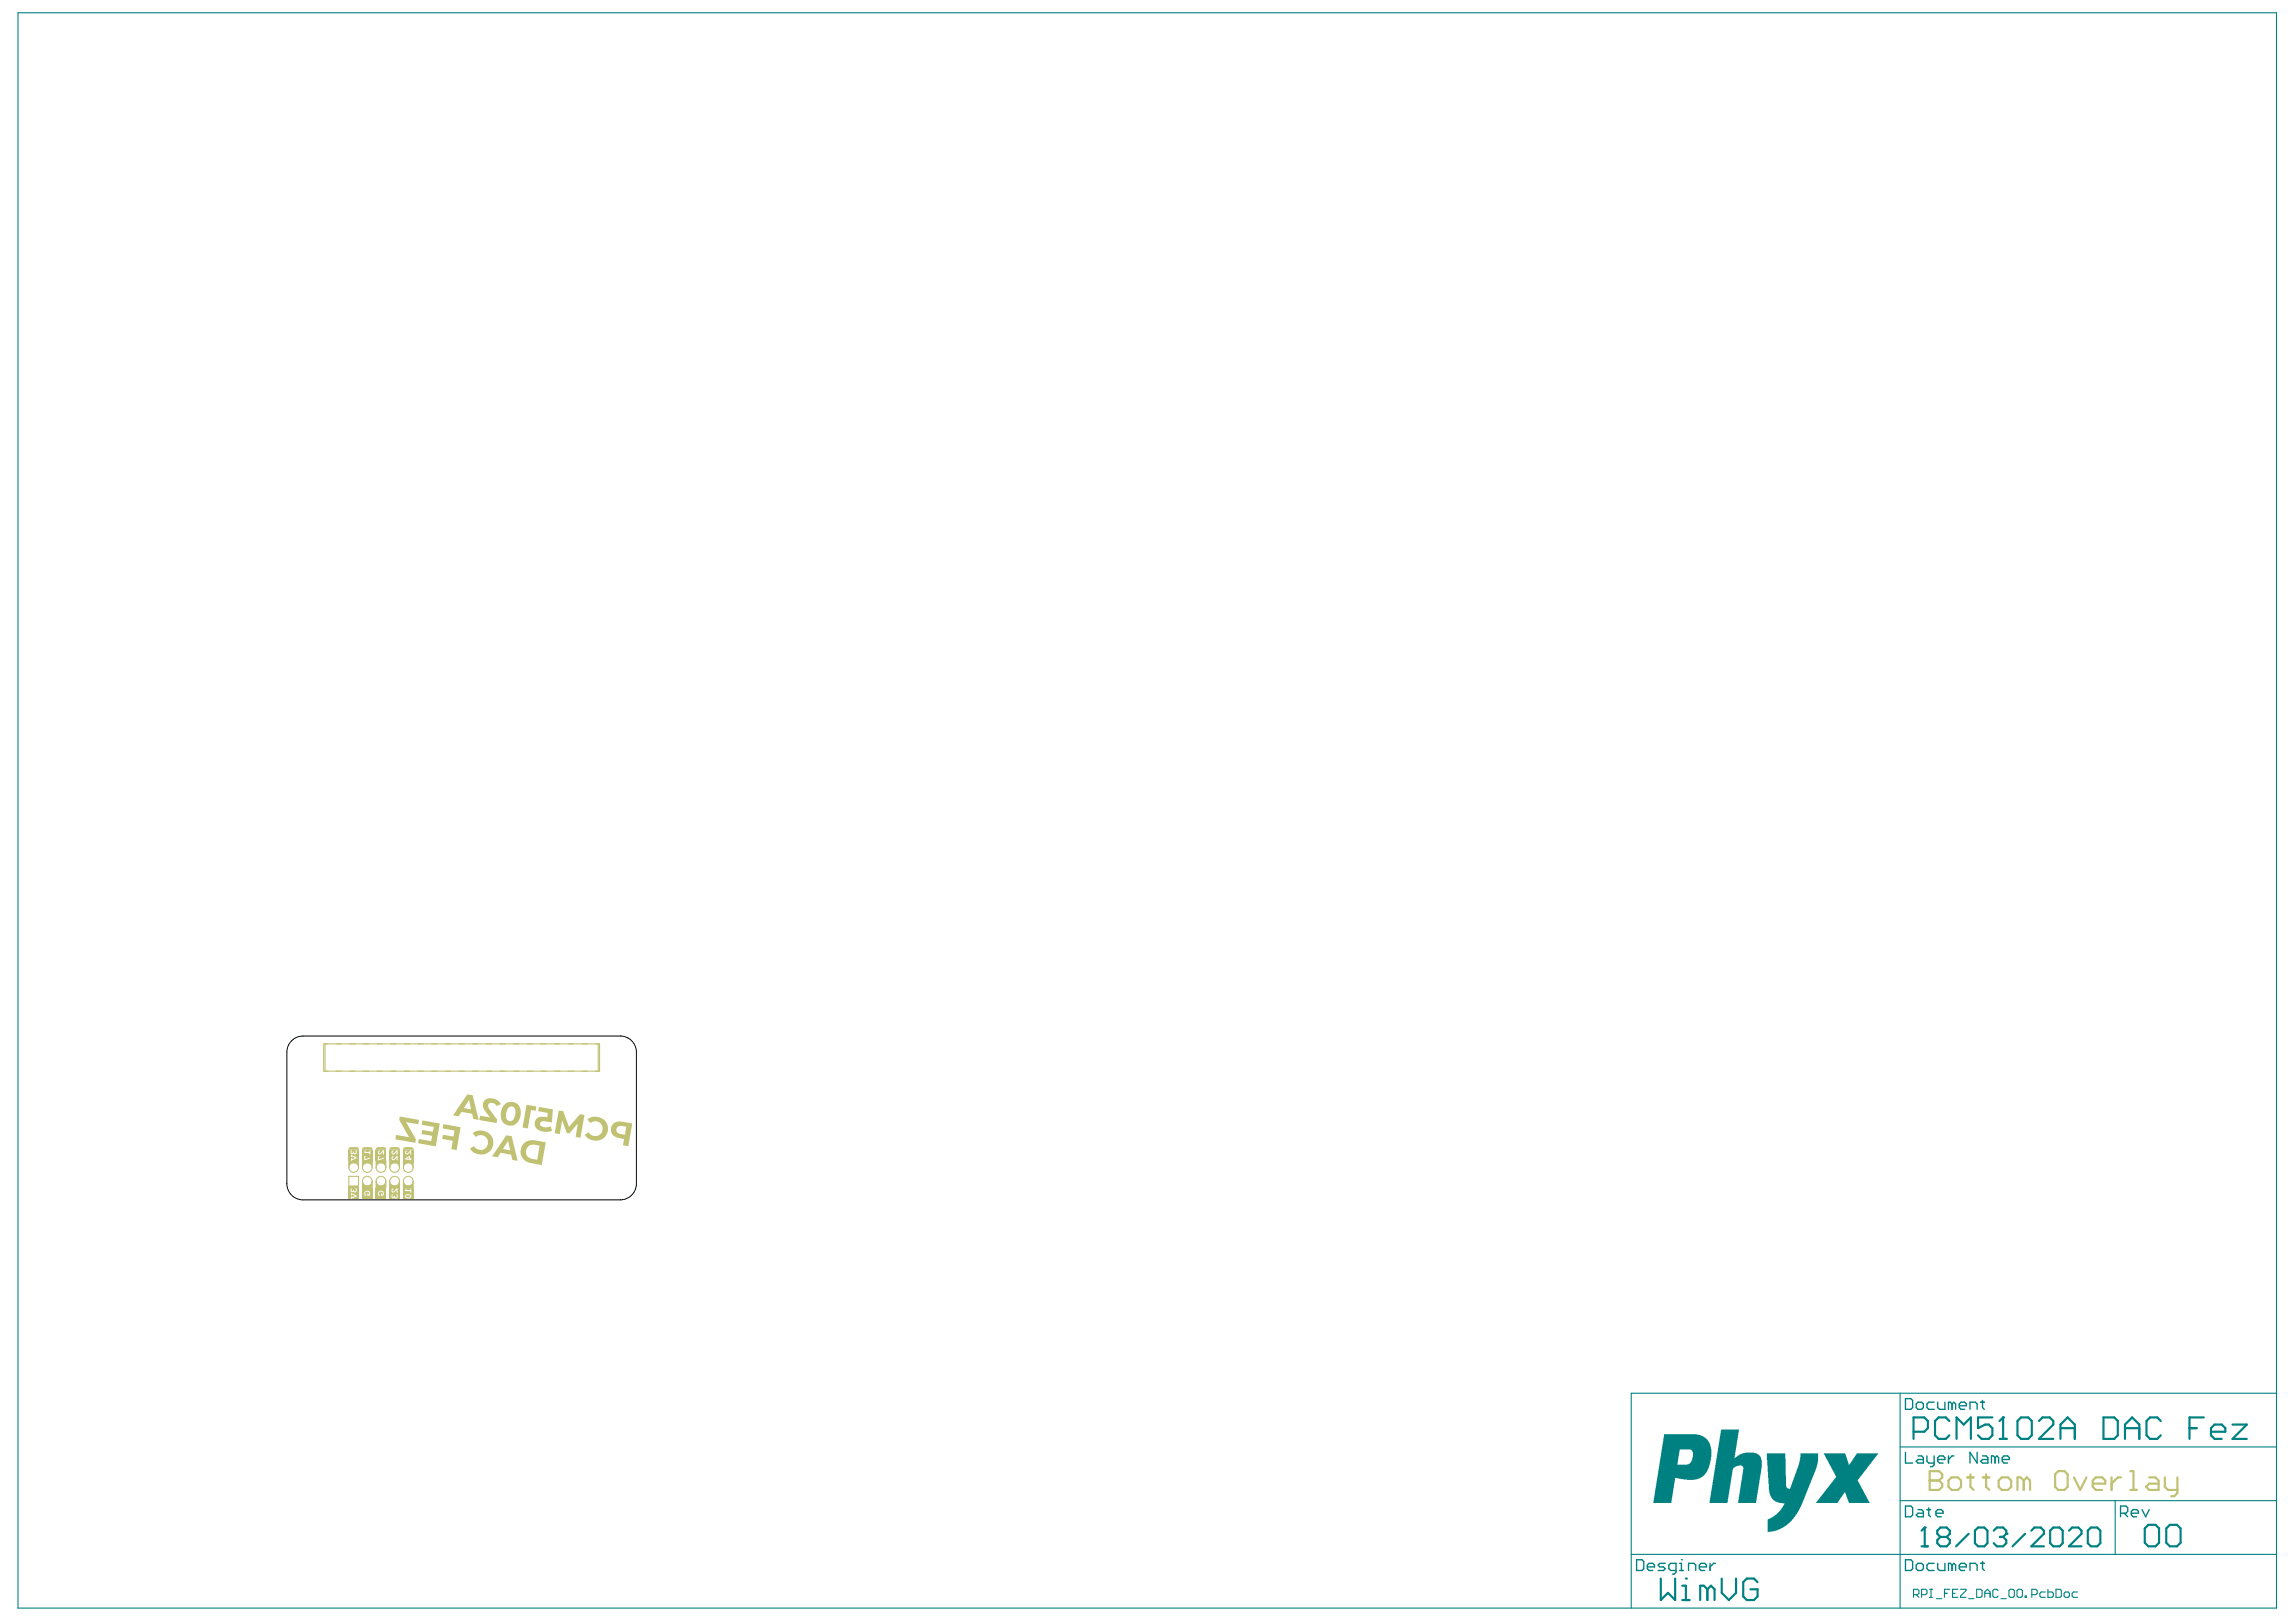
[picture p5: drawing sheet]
<svg xmlns="http://www.w3.org/2000/svg" width="297mm" height="210mm" viewBox="0 0 297 210" stroke-linecap="round" stroke-linejoin="round" font-family="sans-serif">
<g fill="#008181">
<path d="M228.5 188.1h2.5l.1 4.2 .2 .3 .1 .1 .2-.1 1.1-3.1 .2-.9v-.5h2.3v1l-.3 1.3-1.9 4.6-.8 1.3-1 1.1-1 .5-.8 .3-.7 .1v-1.2a.45 .45 0 0 1 .4-.6l.7-.5 .6-.5 .5-1h-.7l-.6-.2-.4-.4-.2-.4-.2-.7z"/>
<path d="M235.9 188.1h2.8l.5 1.4 .2-.1 .8-1.3h2.8l-2.6 3.3a.38 .38 0 0 0 .1 .5l1.4 2.6h-2.7l-.5-1.4h-.1l-.9 1.4h-2.8l2.2-2.8 .2-.3a.34 .34 0 0 0 .1-.5z"/>
<path d="M222.7 185h2.3l-.6 3.7 .7-.5 .7-.2h1.3l.4 .2 .3 .4 .1 .4v.9l-.7 4.6h-2.4l.7-4.1a.58 .58 0 0 0-.1-.7h-.7l-.3 .2a.59 .59 0 0 0-.3 .7l-.6 3.9h-2.4z"/>
<path d="M215.3 185.6h4.2l.8 .3 .6 .5 .4 .7 .1 .4v1.4l-.3 .8-.3 .8-.5 .6-.3 .2-.8 .2h-.9l-1.6-.2-.5 3.2h-2.3zM217.3 187.6l-.3 1.9h1.3l.3-.1 .3-.5 .1-.7a.57 .57 0 0 0-.3-.6z"/>
</g>
<g fill="none" stroke="#008181" stroke-width=".14">
<path d="M2.3 1.7h292.2v206.4h-292.2zM245.8 180.3v27.8M245.8 194.2h48.7M245.8 187.2h48.7M273.6 194.2v7M294.5 180.3h-83.5v27.8M211 201.2h83.5M247.6 206.4h.5l.2-.2v-.4l-.2-.1h-.5v1M247.9 206.4l.4 .3M248.6 206.4h.5l.2-.2v-.4l-.2-.1h-.5v1M249.6 205.7h.4M249.6 206.7h.4"/>
<path d="M249.8 205.7v1M250.5 206.9h.7M251.6 206.2h.3M252.3 205.7h-.7v1M252.6 206.2h.3M253.3 205.7h-.7v1h.7M253.6 205.7h.7v.1l-.7 .7v.2h.7M254.7 206.9h.7M255.7 205.7h.6l.1 .1v.7l-.1 .2h-.6zM256.8 206.2h.7M256.8 206.7v-.7l.3-.3 .4 .3v.7M258.5 205.8l-.2-.1h-.3l-.2 .1v.7l.2 .2h.3l.2-.2"/>
<path d="M258.9 206.9h.7M259.9 205.8l.2-.1h.3l.2 .1v.7l-.2 .2h-.3l-.2-.2zM260.9 205.8l.2-.1h.4l.1 .1v.7l-.1 .2h-.4l-.2-.2zM262 206.5h.2v.2h-.2zM262.9 206.4h.5l.2-.2v-.4l-.2-.1h-.5v1M264.6 206h-.5l-.2 .2v.3l.2 .2h.5M264.9 205.7v1h.6l.1-.2v-.3l-.1-.2h-.6M266 205.7h.5l.2 .1v.7l-.2 .2h-.5zM267 206.2l.2-.2h.4l.1 .2v.3l-.1 .2h-.4l-.2-.2zM268.8 206h-.6l-.1 .2v.3l.1 .2h.6"/>
</g>
<g fill="none" stroke="#008181" stroke-width=".18">
<path d="M246.5 194.9h.7l.2 .2v1l-.2 .2h-.7zM246.5 181h.7l.2 .2v1l-.2 .2h-.7zM246.5 187.9v1.4h.9M247.9 181.7l.2-.2h.5l.2 .2v.5l-.2 .2h-.5l-.2-.2zM248.1 195.4h.5l.2 .2v.7h-.7l-.2-.2 .2-.3h.7M248.1 188.4h.5l.2 .2v.7h-.7l-.2-.2 .2-.2h.7M249.3 195.4h.5M249.3 188.4v.7l.2 .2h.7M249.5 195.1v1l.3 .2M250.2 181.5h-.7l-.2 .2v.5l.2 .2h.7M250.2 188.4v1.2l-.2 .2h-.2M250.5 195.8h.9v-.2l-.2-.2h-.5l-.2 .2v.5l.2 .2h.5"/>
<path d="M250.7 188.9h.9v-.3l-.2-.2h-.5l-.2 .2v.5l.2 .2h.5M250.7 181.5v.7l.2 .2h.7v-.9M252.1 188.4v.9M252.5 181.7l-.2-.2h-.2v.9M252.5 181.7l.3-.2 .2 .2v.7M252.5 181.7v.7M252.8 188.4h-.3l-.4 .5M253.5 181.9h.9v-.2l-.2-.2h-.5l-.2 .2v.5l.2 .2h.5M254.9 182.4v-.9h.7l.2 .2v.7M255.8 187.9v1.4l-.9-1.4v1.4M256.3 181.5h.4M256.5 188.4h.4l.3 .2v.7h-.7l-.2-.2 .2-.2h.7"/>
<path d="M256.5 181.2v1l.2 .2M258.1 188.6l-.2-.2h-.3v.9M258.1 188.6v.7M258.1 188.6l.2-.2 .3 .2v.7M259 188.9h1v-.3l-.3-.2h-.4l-.3 .2v.5l.3 .2h.4M274.3 195.8h.7l.3-.2v-.5l-.3-.2h-.7v1.4M274.8 195.8l.5 .5M275.7 195.8h1v-.2l-.3-.2h-.4l-.3 .2v.5l.3 .2h.4M277.1 195.4l.5 .9 .5-.9M211.7 201.8h.7l.3 .3v.9l-.3 .2h-.7zM213.1 202.8h.9v-.3l-.2-.2h-.4l-.3 .2v.5l.3 .2h.4M215.4 202.3h-.7l-.2 .2 .2 .3h.5l.2 .2-.2 .2h-.7"/>
<path d="M216.8 203.2h-.7l-.2-.2v-.5l.2-.2h.7v1.2l-.2 .2h-.2M217.3 203.2h.5M217.3 202.3h.2v.9M217.5 201.8h.1M218.5 203.2v-.9h.6l.3 .2v.7M219.8 202.8h1v-.3l-.3-.2h-.4l-.3 .2v.5l.3 .2h.4M221.2 202.3v.9M221.9 202.3h-.2l-.5 .5M246.5 201.8h.7l.2 .3v.9l-.2 .2h-.7zM247.9 202.5l.2-.2h.5l.2 .2v.5l-.2 .2h-.5l-.2-.2zM250.2 202.3h-.7l-.2 .2v.5l.2 .2h.7M250.7 202.3v.7l.2 .2h.7v-.9"/>
<path d="M252.5 202.5l-.2-.2h-.2v.9M252.5 202.5v.7M252.5 202.5l.3-.2 .2 .2v.7M253.5 202.8h.9v-.3l-.2-.2h-.5l-.2 .2v.5l.2 .2h.5M254.9 203.2v-.9h.7l.2 .2v.7M256.3 202.3h.4M256.5 202.1v.9l.2 .2"/>
</g>
<g fill="none" stroke="#008181" stroke-width=".28">
<path d="M247.6 185.3h1.3l.5-.5v-.9l-.5-.5h-1.3v2.8M249 197.7h.1M249 197.7v2.4M249 197.7l-.4 .4M251 198.9l-.4 .4v.4l.4 .4h.8l.5-.4v-.4l-.5-.4M251 198.9l-.4-.4v-.4l.4-.4h.8l.5 .4v.4l-.5 .4M251 198.9h.8M252.2 183.9l-.5-.5h-.9l-.5 .5v1.8l.5 .5h.9l.5-.5M253.1 186.2v-2.8l.9 1 1-1v2.8M254.7 198.5l-1.6 1.6M255.5 198.1l.4-.4h.8l.4 .4v1.6l-.4 .4h-.8l-.4-.4zM257.8 183.4h-1.9v1.4l.9-.4h.5l.5 .4v.9l-.5 .5h-.9l-.5-.5"/>
<path d="M257.9 198.1l.4-.4h.8l.5 .4v.4M258.7 186.2h.9M258.7 198.9h.4M259.1 183.4h.1M259.1 183.4v2.8M259.1 183.4l-.4 .5M259.1 198.9l.5 .4v.4l-.5 .4h-.8l-.4-.4M259.6 198.5h.1M259.6 198.5l-.5 .4M261 183.9l.5-.5h.9l.5 .5v1.8l-.5 .5h-.9l-.5-.5zM262 198.5l-1.6 1.6M262.8 198.1l.4-.4h.8l.4 .4v.4l-1.6 1.6h1.6"/>
<path d="M263.8 183.9l.4-.5h1l.4 .5v.5l-1.8 1.8h1.8M265.2 198.1l.4-.4h.9l.4 .4v1.6l-.4 .4h-.9l-.4-.4zM266.6 186.2v-1.8l.9-1 .9 1v1.8M266.6 184.8h1.8M267.7 198.1l.4-.4h.8l.4 .4v.4l-1.6 1.6h1.6M270.1 198.1l.4-.4h.8l.4 .4v1.6l-.4 .4h-.8l-.4-.4zM272.1 183.4h1.4l.5 .5v1.8l-.5 .5h-1.4zM274.9 186.2v-1.8l.9-1 1 1v1.8M274.9 184.8h1.9M277.9 197.3h1l.4 .5v1.8l-.4 .5h-1l-.4-.5v-1.8zM279.5 183.9l-.4-.5h-.9l-.5 .5v1.8l.5 .5h.9l.4-.5M280.3 197.8l.4-.5h.9l.5 .5v1.8l-.5 .5h-.9l-.4-.5z"/>
<path d="M283.3 184.8h.9M285.1 183.4h-1.8v2.8M286 185.3h1.9v-.5l-.5-.4h-.9l-.5 .4v.9l.5 .5h.9M288.8 184.4h1.9l-1.9 1.8h1.9M214.9 204.3v2.8l.9-1 .9 1v-2.8M217.6 207.1h1M217.6 205.2h.5v1.9M218.1 204.3h.1M220.9 205.7l-.5-.5h-.4v1.9M220.9 205.7v1.4M220.9 205.7l.5-.5 .4 .5v1.4M222.7 204.3v1.8l1 1 .9-1v-1.8"/>
<path d="M227.4 204.7l-.5-.4h-.9l-.5 .4v1.9l.5 .5h.9l.5-.5v-.9h-.9M248.6 200.1h.8"/>
</g>
<g fill="#c1c173">
<path d="M45.1 150.5h.3l-.3 .2z"/>
<path d="M46.9 153.2h.1l.2 .3h-.3z"/>
<path d="M46.9 150.5h.3l-.3 .2z"/>
<path d="M47.8 153.4l.3-.2v.3h-.3z"/>
<path d="M48.7 153.2h.1l.2 .3h-.3z"/>
<path d="M47.8 150.5h.3v.2h-.1z"/>
<path d="M48.7 150.5h.3l-.3 .2z"/>
<path d="M49.6 153.4l.3-.2v.3h-.3z"/>
<path d="M49.6 150.5h.3v.2h-.1z"/>
<path d="M51.6 153.2h.1v.3h-.3z"/>
<path d="M51.4 150.5h.3v.2h-.1z"/>
<path d="M52.2 153.2h.1l.2 .3h-.3z"/>
<path d="M52.2 150.5h.3l-.3 .2z"/>
<path d="M46.1 150.5h.3v.2h-.1z"/>
<path d="M50.4 153.2h.1l.2 .3h-.3z"/>
<path d="M50.4 150.5h.3l-.3 .2z"/>
<path d="M53.3 153.2h.1v.3h-.3z"/>
<path d="M53.1 150.5h.3v.2h-.1z"/>
<path d="M45.1 148.6l.2-.2h.9l.2 .2v.2h-1.3z"/>
<path d="M50.4 148.6l.2-.2h.9l.2 .2v.2h-1.3z"/>
<path d="M48.6 148.6l.3-.2h.8l.2 .2 .1 .2h-1.4z"/>
<path d="M52.2 148.6l.2-.2h.8l.3 .2v.2h-1.4z"/>
<path d="M46.9 148.6l.2-.2h.8l.3 .2v.2h-1.4z"/>
</g>
<g fill="none" stroke="#c1c173" stroke-width=".14">
<path d="M41.9 135.1h35.7v3.5h-35.7zM42.1 135.1v3.5M77.4 135.1v3.5M45.1 150.2v.9M45.1 153.5h1.3M45.1 150.5h1.3M46.4 153.7v-1.5h-1.3v1.6M46.4 150.2v.9M46.9 150.2v.9M46.9 152.9v.9M46.9 153.5h1.2M46.9 150.5h1.2"/>
<path d="M48.1 150.2v.9M48.1 152.9v.8M48.7 150.2v.9M48.7 152.9v.9M48.7 153.5h1.2M48.7 150.5h1.2M49.9 150.2v.9M49.9 152.9v.8M50.4 150.2v.9M50.4 152.9v.9M50.4 153.5h1.3M50.4 150.5h1.3"/>
<path d="M51.7 150.2v.9M51.7 152.9v.8M52.2 150.2v.9M52.2 152.9v.9M52.2 153.5h1.2M52.2 150.5h1.2M53.4 150.2v.9M53.4 152.9v.8"/>
</g>
<g fill="#c1c173">
<path d="M45.1 153.5h1.2v.3h-1.2z" fill-rule="evenodd"/>
<path d="M45.2 150.2h1.2v.3h-1.2z" fill-rule="evenodd"/>
<path d="M48.7 153.5h1.1v.3h-1.1z" fill-rule="evenodd"/>
<path d="M50.4 153.5h1.2v.3h-1.2z" fill-rule="evenodd"/>
<path d="M48.7 150.2h1.2v.3h-1.2z" fill-rule="evenodd"/>
<path d="M50.5 150.2h1.2v.3h-1.2z" fill-rule="evenodd"/>
<path d="M46.9 153.5h1.2v.3h-1.2z" fill-rule="evenodd"/>
<path d="M52.2 153.5h1.2v.3h-1.2z" fill-rule="evenodd"/>
<path d="M47 150.2h1.1v.3h-1.1z" fill-rule="evenodd"/>
<path d="M52.3 150.2h1.1v.3h-1.1z" fill-rule="evenodd"/>
<path d="M45.1 153.7h1.3v1.5h-1.3z" fill-rule="evenodd"/>
</g>
<g fill="#fff">
<path d="M45.4 153.8h.1v.4l.1-.1 .1-.2 .1 .2 .2 .1v-.4h.1v.4l-.1 .1-.3-.1-.1 .1-.2-.1-.1-.3z"/>
<path d="M45.4 154.4l.7 .3v.1l-.7 .3v-.3h.1v.1l.5-.1-.5-.2v.1h-.1z"/>
</g>
<path d="M45.1 148.8h1.3v1.4h-1.3z" fill-rule="evenodd" fill="#c1c173"/>
<g fill="#fff">
<path d="M45.4 148.9h.1v.3h.1l.1-.2 .1 .2 .2 .1v-.5h.1v.5l-.1 .1-.3-.1h-.3l-.1-.1z"/>
<path d="M45.4 149.4l.7 .4v.1l-.7 .3v-.3l.1 .1 .5-.2-.5-.1h-.1z"/>
</g>
<path d="M48.6 153.7h1.4v1.4h-1.4z" fill-rule="evenodd" fill="#c1c173"/>
<path d="M49 154.2l.5-.1 .2 .3-.1 .3-.3 .1v-.4h.1v.2h.1v-.2l-.1-.2h-.2l-.2 .2 .2 .3h-.3v-.3z" fill="#fff"/>
<path d="M50.4 153.7h1.3v1.4h-1.3z" fill-rule="evenodd" fill="#c1c173"/>
<g fill="#fff">
<path d="M50.8 153.8h.1l-.1 .2v.2h.1l.4-.4h.1v.5h-.1v-.3l-.3 .3h-.3l-.1-.3z"/>
<path d="M50.7 154.6h.1v.3l.1 .1 .2-.3v.3h.2v-.4l.1-.1 .1 .2-.1 .3-.1 .1-.3-.1-.1 .1-.2-.1-.1-.1z"/>
</g>
<path d="M48.6 148.8h1.4v1.4h-1.4z" fill-rule="evenodd" fill="#c1c173"/>
<g fill="#fff">
<path d="M48.9 149l.2-.1-.1 .2 .1 .2 .4-.5h.2v.6h-.2v-.4l-.3 .4h-.2l-.1-.2z"/>
<path d="M48.9 149.6h.2l-.1 .1v.3l.6-.2 .1 .1-.8 .3z"/>
</g>
<path d="M50.4 148.8h1.3v1.4h-1.3z" fill-rule="evenodd" fill="#c1c173"/>
<g fill="#fff">
<path d="M50.7 148.9h.2l-.1 .2 .1 .2 .4-.5h.1v.6h-.1v-.4l-.3 .4h-.3l-.1-.3z"/>
<path d="M50.7 149.7l.2-.1-.1 .2 .1 .2 .4-.4h.1v.6l-.1-.1v-.3l-.3 .3h-.2l-.2-.2z"/>
</g>
<path d="M52.1 153.7h1.4v1.4h-1.4z" fill-rule="evenodd" fill="#c1c173"/>
<g fill="#fff">
<path d="M52.5 153.8h.1v.2h.5v-.2h.1v.5h-.1v-.2h-.7z"/>
<path d="M52.6 154.7h.4l.1 .1-.1 .2h-.3l-.2-.1zM52.5 154.7l-.1 .2 .2 .1 .3 .1 .3-.2v-.2l-.2-.1-.3-.1z"/>
</g>
<path d="M46.8 153.7h1.4v1.4h-1.4z" fill-rule="evenodd" fill="#c1c173"/>
<path d="M47.3 154.2l.5-.1 .1 .3-.1 .3-.3 .1v-.4h.1l.1 .2 .1-.2-.1-.2h-.3l-.1 .2 .1 .3h-.2l-.1-.3z" fill="#fff"/>
<path d="M52.1 148.8h1.4v1.4h-1.4z" fill-rule="evenodd" fill="#c1c173"/>
<g fill="#fff">
<path d="M52.5 149l.2-.1-.2 .2 .2 .2 .4-.5h.1v.6h-.1v-.4l-.3 .4h-.3l-.1-.2z"/>
<path d="M52.6 149.9l.3-.1v.1zM52.4 149.9v.2h.8v-.3l-.2 .1v-.3z"/>
</g>
<path d="M46.8 148.8h1.4v1.4h-1.4z" fill-rule="evenodd" fill="#c1c173"/>
<g fill="#fff">
<path d="M47.2 148.9h.1v.2h.5v-.2h.1v.5h-.1v-.2h-.7z"/>
<path d="M47.1 149.6h.2v.4l.5-.2 .1 .1-.8 .2z"/>
</g>
<g fill="none" stroke="#c1c173" stroke-width=".28">
<path d="M249.6 191.6h.1M249.6 190.4h1.3l.4 .4v.4l-.4 .4 .4 .4v.4l-.4 .4h-1.3zM249.6 191.6h1.3M252.1 191.6l.4-.4h.8l.4 .4v.8l-.4 .4h-.8l-.4-.4zM254.5 191.2h.8M254.9 190.8v1.6l.4 .4M256.5 191.2h.9M256.9 190.8v1.6l.5 .4M258.6 191.6l.4-.4h.8l.4 .4v.8l-.4 .4h-.8l-.4-.4zM261.8 191.6l-.4-.4h-.4v1.6M261.8 191.6v1.2M261.8 191.6l.4-.4 .4 .4v1.2"/>
<path d="M266.3 190.4h.8l.4 .4v1.6l-.4 .4h-.8l-.4-.4v-1.6zM268.3 191.2l.8 1.6 .8-1.6M270.7 192h1.7v-.4l-.4-.4h-.9l-.4 .4v.8l.4 .4h.9M273.2 191.2v1.6M274.4 191.2h-.4l-.8 .8M275.6 192.8h.8M275.6 190.4h.4v2.4M278 191.2h.9l.4 .4v1.2h-1.3l-.4-.4 .4-.4h1.3M280.1 191.2v1.2l.4 .4h1.2M281.7 191.2v2l-.4 .4h-.4"/>
</g>
<g fill="#c1c173">
<path d="M76 144.8l.7-.3 .9 .1 .8 .5 .3 .8-.1 .7-.2 .4-.4 .3-.4 .2-.7 .1-.8-.3-.5-.4 .6-.4a.96 .96 0 0 0 1.3 .3 .96 .96 0 0 0 .3-1.3 .96 .96 0 0 0-1.4-.2z"/>
<path d="M72.3 143.7l.6 .1 .7 2 1.4-1.6 .6 .1-.5 2.9-.6-.1 .3-1.7-1.1 1.3-.4-.1-.6-1.6-.3 1.8-.6-.1z"/>
<path d="M69.7 143.2l1.8 .4-.1 1.7-1.1-.2a.39 .39 0 0 0-.4 .4 .39 .39 0 0 0 .4 .4h.4l.5-.1 .2 .5-.6 .2-.6-.1-.5-.1-.5-.5v-.6a1 1 0 0 1 1.3-.7l.3 .1 .1-.6-1.3-.2z"/>
<path d="M68.1 143l1.3 .2-.1 .5-.6-.1-.4 2.4-.7-.1z"/>
<path d="M62.7 142.4a1.5 1.5 0 0 1 2.1 .5l-.6 .2a.59 .59 0 0 0-.5-.4 .59 .59 0 0 0-.5 .3l.1 .6 1 1.3-.1 .4-2.2-.4 .1-.5 1.3 .2-.9-1.3v-.4z"/>
<path d="M61.2 146.6l.6-.3 1 .1 .4 .2 .4 .4 .2 .8v.5l-.3 .6-.5 .3-.4 .2h-.8l-.6-.3-.4-.5 .5-.3a.97 .97 0 0 0 1.4 .4 .97 .97 0 0 0 .2-1.4 .97 .97 0 0 0-1.4-.2z"/>
<path d="M57.4 145.5l2.2 .4-.5 2.9-.7-.1 .2-1.1-1.4-.2 .1-.5 1.4 .2 .1-.8-1.5-.3z"/>
<path d="M54.7 145l2.2 .4-.5 3-2.3-.5 .1-.5 1.6 .3 .1-.7-1.4-.2 .1-.6 1.4 .3 .1-.7-1.5-.2z"/>
<path d="M51.7 144.5l2.5 .4-.1 .6-1.6-.3 1.3 2.3-.1 .4-2.6-.5 .1-.5 1.7 .3-1.2-2.3z"/>
<path d="M79.9 145.8l.3-.1 .8 .1-.2 1.1-.6-.2-.4-.2-.1-.3zM79.3 145.5l-.3 .5 .1 .4 .1 .4 .5 .4 1 .2-.1 .8 .7 .1 .5-2.9-1.6-.3-.5 .1z"/>
<path d="M65.8 143.3l.5-.1 .3 .2 .1 .2v.5l-.2 .6-.2 .3-.2 .1-.3-.1-.3-.3 .1-.9zM65.2 143l-.3 .4-.1 .6v.5l.1 .5 .3 .4 .5 .2 .5 .1 .4-.2 .4-.3 .3-.6 .1-.8-.2-.6-.3-.4-.6-.2-.6 .1z"/>
<path d="M60.7 142.3l.2 1.3-.9-.2zM60.5 141.6l-1.9 2.7 .7 .2 .4-.6 1.4 .2 .1 .7 .7 .1-.8-3.2z"/>
<path d="M68.3 148.4l.7-.3 .8 .2-.3 1.8-.9-.2a.94 .94 0 0 1-.3-1.5zM67.7 148.1l-.3 .4-.1 .6 .1 .5 .3 .4 .3 .2 .5 .3 1.6 .3 .5-3-1.4-.2h-.6l-.5 .1z"/>
<path d="M65.7 147.6l.3 1.3-.9-.2zM65.5 146.9l-1.8 2.7 .7 .2 .4-.6 1.3 .2 .2 .7 .7 .1-.8-3.2z"/>
</g>
<g fill="none" stroke="#c1c173" stroke-width=".14">
<circle cx="45.8" cy="151.1" r=".63"/>
<circle cx="47.5" cy="151.1" r=".63"/>
<circle cx="47.5" cy="152.9" r=".63"/>
<circle cx="49.3" cy="151.1" r=".63"/>
<circle cx="49.3" cy="152.9" r=".63"/>
<circle cx="51.1" cy="151.1" r=".63"/>
<circle cx="51.1" cy="152.9" r=".63"/>
<circle cx="52.8" cy="151.1" r=".63"/>
<circle cx="52.8" cy="152.9" r=".63"/>
</g>
<path d="M37.7 134.7l.4-.3 .5-.3h.6h41a2.09 2.09 0 0 1 2.1 2.1v17a2.09 2.09 0 0 1-2.1 2.1h-41a2.09 2.09 0 0 1-2.1-2.1v-17l.1-.6 .2-.5z" fill="none" stroke="#000" stroke-width=".13"/>
</svg>
